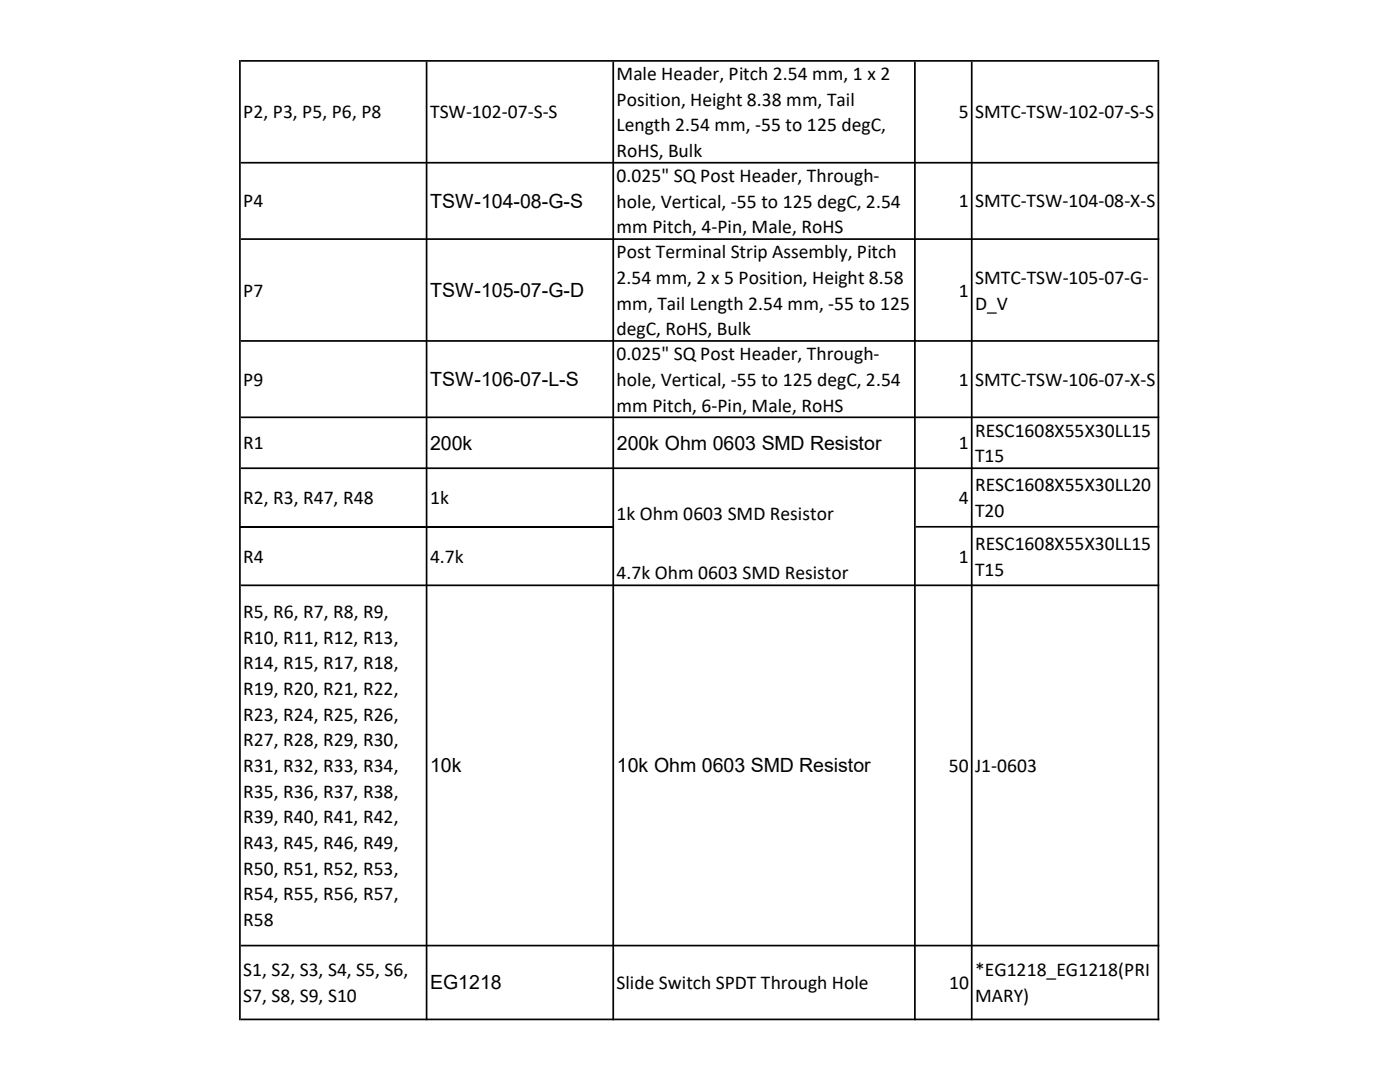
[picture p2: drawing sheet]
<svg xmlns="http://www.w3.org/2000/svg" width="279mm" height="216mm" viewBox="0 0 279 216" stroke-linecap="round" stroke-linejoin="round" font-family="sans-serif">
<defs><g id="words">
<g font-size="3.9">
<text x="123.1" y="16">Male Header, Pitch 2.54 mm, 1 x 2</text>
<text x="48.6" y="23.6">P2, P3, P5, P6, P8</text>
<text x="85.8" y="23.6">TSW-102-07-S-S</text>
<text x="123.1" y="21.1">Position, Height 8.38 mm, Tail</text>
<text x="191.3" y="23.6">5 SMTC-TSW-102-07-S-S</text>
<text x="123.1" y="26.2">Length 2.54 mm, -55 to 125 degC,</text>
<text x="123.1" y="31.3">RoHS, Bulk</text>
<text x="48.6" y="41.4">P4</text>
<text x="85.9" y="41.5">TSW-104-08-G-S</text>
<text x="123.1" y="36.3">0.025&quot; SQ Post Header, Through-</text>
<text x="123.1" y="41.4">hole, Vertical, -55 to 125 degC, 2.54</text>
<text x="191.3" y="41.4">1 SMTC-TSW-104-08-X-S</text>
<text x="123.1" y="46.6">mm Pitch, 4-Pin, Male, RoHS</text>
<text x="123.1" y="51.5">Post Terminal Strip Assembly, Pitch</text>
<text x="48.6" y="59.2">P7</text>
<text x="85.9" y="59.3">TSW-105-07-G-D</text>
<text x="123.1" y="56.6">2.54 mm, 2 x 5 Position, Height 8.58</text>
<text x="191.3" y="59.2">1</text>
<text x="194.6" y="56.6">SMTC-TSW-105-07-G-</text>
<text x="123.1" y="61.8">mm, Tail Length 2.54 mm, -55 to 125</text>
<text x="194.6" y="61.8">D_V</text>
<text x="123.1" y="66.9">degC, RoHS, Bulk</text>
<text x="123.1" y="71.9">0.025&quot; SQ Post Header, Through-</text>
<text x="48.6" y="77">P9</text>
<text x="85.9" y="77">TSW-106-07-L-S</text>
<text x="123.1" y="77">hole, Vertical, -55 to 125 degC, 2.54</text>
<text x="191.3" y="77">1 SMTC-TSW-106-07-X-S</text>
<text x="123.1" y="82.1">mm Pitch, 6-Pin, Male, RoHS</text>
<text x="48.6" y="89.7">R1</text>
<text x="85.9" y="89.7">200k</text>
<text x="123.1" y="89.7">200k Ohm 0603 SMD Resistor</text>
<text x="191.3" y="89.7">1</text>
<text x="194.6" y="87.1">RESC1608X55X30LL15</text>
<text x="194.6" y="92.2">T15</text>
<text x="48.6" y="100.6">R2, R3, R47, R48</text>
<text x="85.9" y="100.6">1k</text>
<text x="191.3" y="100.6">4</text>
<text x="194.6" y="98">RESC1608X55X30LL20</text>
<text x="123.1" y="103.8">1k Ohm 0603 SMD Resistor</text>
<text x="194.6" y="103.2">T20</text>
<text x="48.6" y="112.3">R4</text>
<text x="85.8" y="112.3">4.7k</text>
<text x="191.3" y="112.3">1</text>
<text x="194.6" y="109.7">RESC1608X55X30LL15</text>
<text x="123.1" y="115.4">4.7k Ohm 0603 SMD Resistor</text>
<text x="194.6" y="114.9">T15</text>
<text x="48.6" y="123.3">R5, R6, R7, R8, R9,</text>
<text x="48.6" y="128.4">R10, R11, R12, R13,</text>
<text x="48.6" y="133.6">R14, R15, R17, R18,</text>
<text x="48.6" y="138.7">R19, R20, R21, R22,</text>
<text x="48.6" y="143.8">R23, R24, R25, R26,</text>
<text x="48.6" y="148.9">R27, R28, R29, R30,</text>
<text x="48.6" y="154.1">R31, R32, R33, R34,</text>
<text x="85.9" y="154.1">10k</text>
<text x="123.1" y="154.1">10k Ohm 0603 SMD Resistor</text>
<text x="189.4" y="154.1">50 J1-0603</text>
<text x="48.6" y="159.2">R35, R36, R37, R38,</text>
<text x="48.6" y="164.3">R39, R40, R41, R42,</text>
<text x="48.6" y="169.4">R43, R45, R46, R49,</text>
<text x="48.6" y="174.5">R50, R51, R52, R53,</text>
<text x="48.6" y="179.7">R54, R55, R56, R57,</text>
<text x="48.6" y="184.8">R58</text>
<text x="48.6" y="194.8">S1, S2, S3, S4, S5, S6,</text>
<text x="85.9" y="197.4">EG1218</text>
<text x="123.1" y="197.4">Slide Switch SPDT Through Hole</text>
<text x="189.4" y="197.4">10</text>
<text x="194.6" y="194.8">*EG1218_EG1218(PRI</text>
<text x="48.6" y="199.9">S7, S8, S9, S10</text>
<text x="194.6" y="199.9">MARY)</text>
</g>
</g></defs>
<path d="M48 105.1h74.6" fill="none" stroke="#000" stroke-width=".34"/>
<g fill="#000">
<path d="M47.7 12h.3v191.6h-.3zM85 12.3h.3v191.3h-.3zM122.2 12.3h.4v191.3h-.4zM182.4 12.3h.4v191.3h-.4zM193.8 12.3h.3v191.3h-.3zM231 12.3h.4v191.3h-.4z" fill-rule="evenodd"/>
<path d="M48 12h183.4v.3h-183.4zM48 32.3h183.4v.3h-183.4zM48 47.5h183.4v.4h-183.4zM48 67.9h183.4v.3h-183.4zM48 83.1h183.4v.3h-183.4zM48 93.3h183.4v.3h-183.4zM182.8 104.9h48.6v.4h-48.6zM48 116.6h183.4v.4h-183.4zM48 188.5h183.4v.3h-183.4zM48 203.2h183.4v.4h-183.4z" fill-rule="evenodd"/>
</g>
<use href="#words"/>
</svg>
